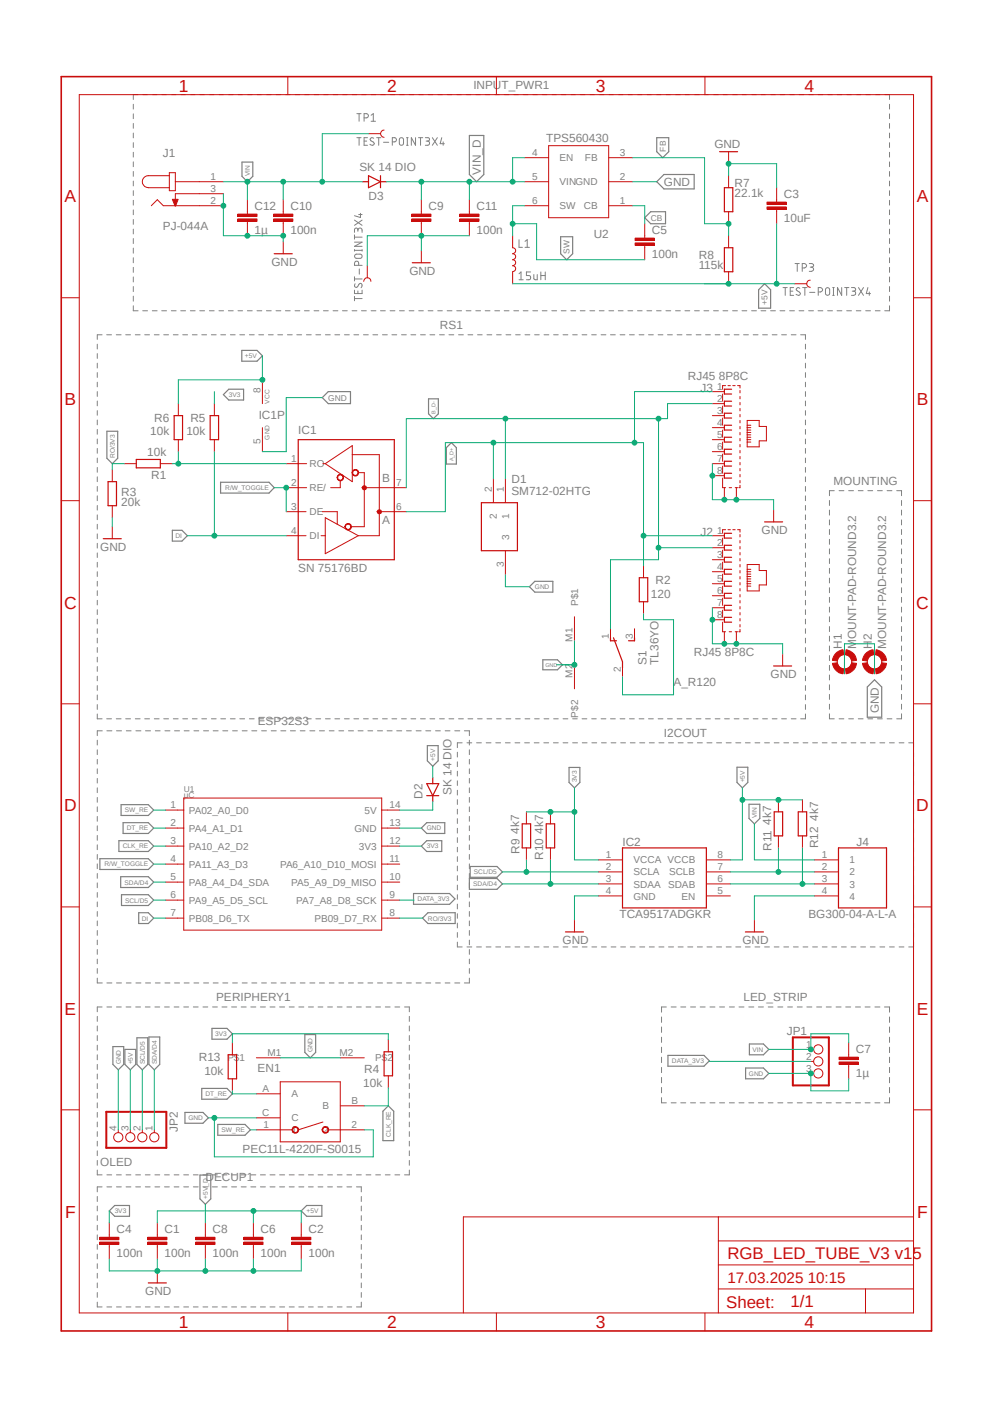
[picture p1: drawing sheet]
<svg xmlns="http://www.w3.org/2000/svg" width="210mm" height="297mm" viewBox="0 0 210 297" stroke-linecap="round" stroke-linejoin="round" font-family="sans-serif">
<defs><g id="words">
<g font-size="3.7" fill="#c90d0c">
<text x="37.8" y="19.4">1</text>
<text x="81.9" y="19.4">2</text>
<text x="126" y="19.4">3</text>
<text x="170.1" y="19.4">4</text>
<text x="13.6" y="42.8">A</text>
<text x="193.9" y="42.8">A</text>
<text x="13.6" y="85.8">B</text>
<text x="193.9" y="85.8">B</text>
<text x="13.5" y="128.7">C</text>
<text x="193.8" y="128.7">C</text>
<text x="13.5" y="171.7">D</text>
<text x="193.8" y="171.7">D</text>
<text x="13.6" y="214.6">E</text>
<text x="193.9" y="214.6">E</text>
<text x="13.8" y="257.6">F</text>
<text x="194" y="257.6">F</text>
<text x="37.8" y="281">1</text>
<text x="81.9" y="281">2</text>
<text x="126" y="281">3</text>
<text x="170.1" y="281">4</text>
</g>
<g font-size="3.6" fill="#c90d0c">
<text x="153.8" y="266.3">RGB_LED_TUBE_V3 v15</text>
<text x="153.6" y="276.6">Sheet:</text>
<text x="167.2" y="276.5">1/1</text>
</g>
<text font-size="3.2" fill="#c90d0c" x="153.8" y="271.4">17.03.2025 10:15</text>
<g font-size="2.5" fill="#808080">
<text x="100.1" y="18.8">INPUT_PWR1</text>
<text x="34.5" y="33.3">J1</text>
<text x="115.5" y="30.1">TPS560430</text>
<text x="151.1" y="31.3">GND</text>
<text x="76" y="36.3">SK 14 DIO</text>
<text x="101.7" y="36.9" transform="rotate(-90 101.7 36.9)">VIN_D</text>
<text x="140.4" y="39.3">GND</text>
<text x="155.4" y="41.7">22.1k</text>
<text x="155.4" y="39.5">R7</text>
<text x="165.8" y="41.9">C3</text>
<text x="53.8" y="44.4">C12</text>
<text x="61.4" y="44.4">C10</text>
<text x="77.9" y="42.4">D3</text>
<text x="90.6" y="44.4">C9</text>
<text x="100.8" y="44.4">C11</text>
<text x="165.8" y="46.9">10uF</text>
<text x="34.5" y="48.6">PJ-044A</text>
<text x="53.8" y="49.5">1µ</text>
<text x="61.4" y="49.5">100n</text>
<text x="100.8" y="49.5">100n</text>
<text x="125.6" y="50.4">U2</text>
<text x="137.9" y="49.5">C5</text>
<text x="57.4" y="56.2">GND</text>
<text x="86.6" y="58.1">GND</text>
<text x="137.9" y="54.6">100n</text>
<text x="147.8" y="57">115k</text>
<text x="147.8" y="54.7">R8</text>
<text x="93.1" y="69.6">RS1</text>
<text x="145.5" y="80.3">RJ45 8P8C</text>
<text x="148.2" y="82.9">J3</text>
<text x="32.6" y="89.3">R6</text>
<text x="40.3" y="89.3">R5</text>
<text x="54.7" y="88.7">IC1P</text>
<text x="31.8" y="92.1">10k</text>
<text x="39.4" y="92.1">10k</text>
<text x="63.1" y="91.7">IC1</text>
<text x="31.2" y="96.6">10k</text>
<text x="32" y="101.4">R1</text>
<text x="80.9" y="101.9">B</text>
<text x="25.7" y="107.1">20k</text>
<text x="25.7" y="104.9">R3</text>
<text x="108.2" y="104.7">SM712-02HTG</text>
<text x="108.2" y="102.2">D1</text>
<text x="176.3" y="102.5">MOUNTING</text>
<text x="80.9" y="110.8">A</text>
<text x="148.2" y="113.3">J2</text>
<text x="161.1" y="112.9">GND</text>
<text x="21.2" y="116.5">GND</text>
<text x="63.1" y="120.9">SN 75176BD</text>
<text x="138.6" y="123.6">R2</text>
<text x="137.7" y="126.4">120</text>
<text x="178" y="137.2" transform="rotate(-90 178 137.2)">H1</text>
<text x="181.1" y="137.2" transform="rotate(-90 181.1 137.2)">MOUNT-PAD-ROUND3.2</text>
<text x="184.4" y="137.2" transform="rotate(-90 184.4 137.2)">H2</text>
<text x="187.4" y="137.2" transform="rotate(-90 187.4 137.2)">MOUNT-PAD-ROUND3.2</text>
<text x="136.7" y="140.6" transform="rotate(-90 136.7 140.6)">S1</text>
<text x="139.3" y="140.6" transform="rotate(-90 139.3 140.6)">TL36YO</text>
<text x="146.8" y="138.7">RJ45 8P8C</text>
<text x="163" y="143.4">GND</text>
<text x="142.5" y="145.1">A_R120</text>
<text x="54.5" y="153.3">ESP32S3</text>
<text x="140.4" y="155.9">I2COUT</text>
<text x="185.8" y="150.9" transform="rotate(-90 185.8 150.9)">GND</text>
<text x="89.4" y="169" transform="rotate(-90 89.4 169)">D2</text>
<text x="95.5" y="168.2" transform="rotate(-90 95.5 168.2)">SK 14 DIO</text>
<text x="173" y="173.7" transform="rotate(-90 173 173.7)">4k7</text>
<text x="109.8" y="176.4" transform="rotate(-90 109.8 176.4)">4k7</text>
<text x="114.9" y="176.4" transform="rotate(-90 114.9 176.4)">4k7</text>
<text x="131.7" y="179">IC2</text>
<text x="163.1" y="174.5" transform="rotate(-90 163.1 174.5)">4k7</text>
<text x="173" y="179.5" transform="rotate(-90 173 179.5)">R12</text>
<text x="181.1" y="179">J4</text>
<text x="109.9" y="180.6" transform="rotate(-90 109.9 180.6)">R9</text>
<text x="114.9" y="181.9" transform="rotate(-90 114.9 181.9)">R10</text>
<text x="163.2" y="180" transform="rotate(-90 163.2 180)">R11</text>
<text x="131" y="194.2">TCA9517ADGKR</text>
<text x="171" y="194.2">BG300-04-A-L-A</text>
<text x="119" y="199.7">GND</text>
<text x="157" y="199.7">GND</text>
<text x="45.7" y="211.8">PERIPHERY1</text>
<text x="157.2" y="211.8">LED_STRIP</text>
<text x="166.4" y="218.9">JP1</text>
<text x="42" y="224.5">R13</text>
<text x="43.2" y="227.3">10k</text>
<text x="54.5" y="226.8">EN1</text>
<text x="77" y="227.1">R4</text>
<text x="181" y="227.8">1µ</text>
<text x="181" y="222.8">C7</text>
<text x="76.8" y="229.9">10k</text>
<text x="37.6" y="239.5" transform="rotate(-90 37.6 239.5)">JP2</text>
<text x="51.3" y="244">PEC11L-4220F-S0015</text>
<text x="21.2" y="246.6">OLED</text>
<text x="43.5" y="249.8">DECUP1</text>
<text x="24.6" y="260.9">C4</text>
<text x="34.8" y="260.9">C1</text>
<text x="45" y="260.9">C8</text>
<text x="55.1" y="260.9">C6</text>
<text x="65.2" y="260.9">C2</text>
<text x="24.6" y="265.9">100n</text>
<text x="34.8" y="265.9">100n</text>
<text x="45" y="265.9">100n</text>
<text x="55.1" y="265.9">100n</text>
<text x="65.2" y="265.9">100n</text>
<text x="30.7" y="273.9">GND</text>
</g>
<g font-size="2.1" fill="#808080">
<text x="112.5" y="33">4</text>
<text x="118.4" y="34.1">EN</text>
<text x="123.7" y="34.1">FB</text>
<text x="131.1" y="33">3</text>
<text x="44.5" y="38.1">1</text>
<text x="44.5" y="40.6">3</text>
<text x="112.5" y="38.1">5</text>
<text x="118.4" y="39.2">VINGND</text>
<text x="131.1" y="38.1">2</text>
<text x="44.5" y="43.1">2</text>
<text x="112.5" y="43.1">6</text>
<text x="118.4" y="44.3">SW</text>
<text x="123.5" y="44.3">CB</text>
<text x="131.1" y="43.1">1</text>
<text x="55.1" y="83.1" transform="rotate(-90 55.1 83.1)">8</text>
<text x="151.7" y="82.5">1</text>
<text x="151.7" y="85">2</text>
<text x="151.7" y="87.6">3</text>
<text x="55.1" y="94" transform="rotate(-90 55.1 94)">5</text>
<text x="151.7" y="90.1">4</text>
<text x="151.7" y="92.7">5</text>
<text x="151.7" y="95.2">6</text>
<text x="61.6" y="97.7">1</text>
<text x="65.4" y="98.8">RO</text>
<text x="151.7" y="97.7">7</text>
<text x="151.7" y="100.3">8</text>
<text x="61.6" y="102.8">2</text>
<text x="61.6" y="107.9">3</text>
<text x="65.4" y="103.9">RE/</text>
<text x="83.8" y="107.9">6</text>
<text x="83.8" y="102.8">7</text>
<text x="104" y="104" transform="rotate(-90 104 104)">2</text>
<text x="106.6" y="104" transform="rotate(-90 106.6 104)">1</text>
<text x="61.6" y="113">4</text>
<text x="65.4" y="109">DE</text>
<text x="105.1" y="109.9" transform="rotate(-90 105.1 109.9)">2</text>
<text x="107.7" y="109.9" transform="rotate(-90 107.7 109.9)">1</text>
<text x="151.7" y="113">1</text>
<text x="65.4" y="114.1">DI</text>
<text x="107.7" y="114.2" transform="rotate(-90 107.7 114.2)">3</text>
<text x="151.7" y="115.5">2</text>
<text x="151.7" y="118.1">3</text>
<text x="106.6" y="120" transform="rotate(-90 106.6 120)">3</text>
<text x="151.7" y="120.6">4</text>
<text x="151.7" y="123.1">5</text>
<text x="151.7" y="125.7">6</text>
<text x="122.3" y="128.1" transform="rotate(-90 122.3 128.1)">P$1</text>
<text x="151.7" y="128.2">7</text>
<text x="151.7" y="130.8">8</text>
<text x="121.1" y="135.7" transform="rotate(-90 121.1 135.7)">M1</text>
<text x="128.7" y="135.2" transform="rotate(-90 128.7 135.2)">1</text>
<text x="133.8" y="135.2" transform="rotate(-90 133.8 135.2)">3</text>
<text x="121.1" y="143.4" transform="rotate(-90 121.1 143.4)">M2</text>
<text x="131.3" y="142.2" transform="rotate(-90 131.3 142.2)">2</text>
<text x="122.3" y="151.8" transform="rotate(-90 122.3 151.8)">P$2</text>
<text x="36" y="171">1</text>
<text x="39.9" y="172.1">PA02_A0_D0</text>
<text x="77.1" y="172.1">5V</text>
<text x="82.4" y="171">14</text>
<text x="36" y="174.8">2</text>
<text x="36" y="178.6">3</text>
<text x="39.9" y="175.9">PA4_A1_D1</text>
<text x="39.9" y="179.7">PA10_A2_D2</text>
<text x="75" y="175.9">GND</text>
<text x="75.9" y="179.7">3V3</text>
<text x="82.4" y="178.6">12</text>
<text x="82.4" y="174.8">13</text>
<text x="36" y="182.4">4</text>
<text x="39.9" y="183.6">PA11_A3_D3</text>
<text x="59.2" y="183.6">PA6_A10_D10_MOSI</text>
<text x="82.4" y="182.4">11</text>
<text x="128.1" y="181.5">1</text>
<text x="128.1" y="184.1">2</text>
<text x="134" y="182.7">VCCA VCCB</text>
<text x="134" y="185.2">SCLA</text>
<text x="141.5" y="185.2">SCLB</text>
<text x="151.8" y="181.5">8</text>
<text x="151.8" y="184.1">7</text>
<text x="173.8" y="181.5">1</text>
<text x="173.8" y="184.1">2</text>
<text x="179.7" y="182.7">1</text>
<text x="179.7" y="185.2">2</text>
<text x="36" y="186.2">5</text>
<text x="36" y="190">6</text>
<text x="39.9" y="187.4">PA8_A4_D4_SDA</text>
<text x="39.9" y="191.2">PA9_A5_D5_SCL</text>
<text x="61.6" y="187.4">PA5_A9_D9_MISO</text>
<text x="62.7" y="191.2">PA7_A8_D8_SCK</text>
<text x="82.4" y="190">9</text>
<text x="82.4" y="186.2">10</text>
<text x="128.1" y="186.6">3</text>
<text x="128.1" y="189.1">4</text>
<text x="134" y="187.7">SDAA</text>
<text x="134" y="190.3">GND</text>
<text x="141.3" y="187.7">SDAB</text>
<text x="144.1" y="190.3">EN</text>
<text x="151.8" y="186.6">6</text>
<text x="151.8" y="189.1">5</text>
<text x="173.8" y="186.6">3</text>
<text x="173.8" y="189.1">4</text>
<text x="179.7" y="187.7">3</text>
<text x="179.7" y="190.3">4</text>
<text x="36" y="193.8">7</text>
<text x="39.9" y="195">PB08_D6_TX</text>
<text x="66.5" y="195">PB09_D7_RX</text>
<text x="82.4" y="193.8">8</text>
<text x="170.5" y="221.7">1</text>
<text x="48.1" y="224.5">P$1</text>
<text x="56.6" y="223.4">M1</text>
<text x="71.8" y="223.4">M2</text>
<text x="79.4" y="224.5">P$2</text>
<text x="170.5" y="224.2">2</text>
<text x="170.5" y="226.7">3</text>
<text x="55.5" y="231.1">A</text>
<text x="61.6" y="232.2">A</text>
<text x="74.3" y="233.6">B</text>
<text x="24.6" y="239.2" transform="rotate(-90 24.6 239.2)">4</text>
<text x="27.2" y="239.2" transform="rotate(-90 27.2 239.2)">3</text>
<text x="29.7" y="239.2" transform="rotate(-90 29.7 239.2)">2</text>
<text x="32.3" y="239.2" transform="rotate(-90 32.3 239.2)">1</text>
<text x="55.4" y="236.1">C</text>
<text x="55.8" y="238.7">1</text>
<text x="61.6" y="239.8">1</text>
<text x="61.6" y="237.2">C</text>
<text x="68.2" y="234.7">B</text>
<text x="68.5" y="239.8">2</text>
<text x="74.3" y="238.7">2</text>
</g>
<g font-size="1.8" fill="#808080">
<text x="140.8" y="32.1" transform="rotate(-90 140.8 32.1)">FB</text>
<text x="137.6" y="46.7">CB</text>
<text x="120.5" y="53.7" transform="rotate(-90 120.5 53.7)">SW</text>
<text x="162.3" y="64.5" transform="rotate(-90 162.3 64.5)">+5V</text>
<text x="69.4" y="84.8">GND</text>
<text x="38.9" y="167.6">U1</text>
<text x="38.9" y="168.8">µC</text>
</g>
<g font-size="1.4" fill="#808080">
<text x="52.8" y="37.3" transform="rotate(-90 52.8 37.3)">VIN</text>
<text x="51.8" y="75.8">+5V</text>
<text x="48.4" y="84">3V3</text>
<text x="57" y="85.4" transform="rotate(-90 57 85.4)">VCC</text>
<text x="57" y="93" transform="rotate(-90 57 93)">GND</text>
<text x="24.3" y="96.9" transform="rotate(-90 24.3 96.9)">RO/3V3</text>
<text x="47.6" y="103.7">R/W_TOGGLE</text>
<text x="37.1" y="113.8">DI</text>
<text x="113.1" y="124.6">GND</text>
<text x="92" y="160.9" transform="rotate(-90 92 160.9)">+5V</text>
<text x="122" y="165.5" transform="rotate(-90 122 165.5)">3V3</text>
<text x="157.5" y="165.5" transform="rotate(-90 157.5 165.5)">+5V</text>
<text x="26.4" y="171.9">SW_RE</text>
<text x="160.1" y="173.1" transform="rotate(-90 160.1 173.1)">VIN</text>
<text x="26" y="179.5">CLK_RE</text>
<text x="26.8" y="175.7">DT_RE</text>
<text x="90.3" y="175.7">GND</text>
<text x="90.3" y="179.5">3V3</text>
<text x="22.1" y="183.3">R/W_TOGGLE</text>
<text x="100.2" y="185">SCL/D5</text>
<text x="26.3" y="187.1">SDA/D4</text>
<text x="26.5" y="190.9">SCL/D5</text>
<text x="88.3" y="190.7">DATA_3V3</text>
<text x="100.1" y="187.5">SDA/D4</text>
<text x="30" y="194.7">DI</text>
<text x="90.5" y="194.7">RO/3V3</text>
<text x="45.5" y="219.2">3V3</text>
<text x="25.5" y="225.2" transform="rotate(-90 25.5 225.2)">GND</text>
<text x="28.1" y="225.2" transform="rotate(-90 28.1 225.2)">+5V</text>
<text x="30.6" y="225.2" transform="rotate(-90 30.6 225.2)">SCL/D5</text>
<text x="33.1" y="225.2" transform="rotate(-90 33.1 225.2)">SDA/D4</text>
<text x="66.1" y="222.6" transform="rotate(-90 66.1 222.6)">GND</text>
<text x="142.1" y="224.9">DATA_3V3</text>
<text x="158.4" y="227.6">GND</text>
<text x="159.1" y="222.5">VIN</text>
<text x="43.4" y="231.9">DT_RE</text>
<text x="39.8" y="237">GND</text>
<text x="46.9" y="239.5">SW_RE</text>
<text x="82.6" y="240.5" transform="rotate(-90 82.6 240.5)">CLK_RE</text>
<text x="24.3" y="256.7">3V3</text>
<text x="43.9" y="253.6" transform="rotate(-90 43.9 253.6)">+5V_D</text>
<text x="64.9" y="256.7">+5V</text>
</g>
<g font-size="1.1" fill="#808080">
<text x="92.1" y="87.5" transform="rotate(-90 92.1 87.5)">B_D-</text>
<text x="95.9" y="97.6" transform="rotate(-90 95.9 97.6)">A_D+</text>
<text x="115.4" y="141">GND</text>
</g>
</g></defs>
<path d="M12.4 14.9l185 267.2M197.4 14.9l-185 267.2" fill="none" stroke="#fff" stroke-width=".21"/>
<g fill="none" stroke="#808080" stroke-width=".21">
<path d="M28.2 22.1v1M28.2 24.1v1M28.2 26.1v1M28.2 28.2v1M28.2 30.2v1M28.2 32.2v1M28.2 34.2v1.1M28.2 36.3v1M28.2 38.3v1M29.2 20h-1v1M30.2 20h1M32.2 20h1"/>
<path d="M34.2 20h1M36.2 20h1.1M38.2 20h1M40.3 20h1M42.2 20h1.1M44.3 20h1M46.3 20h1M48.3 20h1M50.3 20h1M52.3 20h1M54.4 20h1M56.3 20h1.1"/>
<path d="M58.4 20h1M60.4 20h1M62.4 20h1M64.4 20h1M66.4 20h1M68.4 20h1M70.4 20h1.1M72.4 20h1M74.5 20h1M75.5 29.1h.9M75.5 24h.9M75.9 24v1.7"/>
<path d="M75.9 29.1v1.6M76.5 20h1M77 24.9h.5a.45 .45 0 0 0 .4-.3 .45 .45 0 0 0-.2-.5l-.7-.1v1.7M77 29.8h.6M77.7 29.1h-.7v1.6h.7M78.5 20h1M78.5 24.4l.5-.4v1.7M78.5 25.7h.9M79 29.3l-.1-.1a.37 .37 0 0 0-.5 .1 .37 .37 0 0 0 .1 .5l.6 .4v.4a.55 .55 0 0 1-.9-.1M79.7 29.1h.9M80.1 29.1v1.6M80.5 20h1"/>
<path d="M81.1 30.1h1.1M82.5 20h1M83 30h.4a.46 .46 0 0 0 .4-.3 .46 .46 0 0 0-.1-.5l-.7-.1v1.6M84.5 29.3a.46 .46 0 0 1 .5-.2 .46 .46 0 0 1 .3 .4v.8a.45 .45 0 0 1-.4 .4 .45 .45 0 0 1-.4-.4zM84.5 20h1M86 29.1h.3M86 30.7h.3M86.1 29.1v1.6M86.5 20h1M87.9 29.1v1.6l-.9-1.6v1.6M88.5 29.1h.9M88.6 20h.9"/>
<path d="M88.9 29.1v1.6M90 29.1h.5a.36 .36 0 0 1 .3 .4 .36 .36 0 0 1-.3 .3h-.4M90.4 29.8l.2 .1a.46 .46 0 0 1 .2 .5 .46 .46 0 0 1-.4 .3h-.4M90.6 20h1M91.4 29.1l1.1 1.6M92.5 29.1l-1.1 1.6M92.6 20h1M93.4 29.1l-.3 1.3h.9M93.7 30v.7M94.6 20h1M96.6 20h1M98.6 20h1"/>
<path d="M100.6 20h1M102.6 20h1M104.6 20h1.1M106.6 20h1.1M108.7 20h1M110.7 20h1M112.7 20h1M114.7 20h1M116.7 20h1M118.7 20h1M120.7 20h1.1M122.7 20h1"/>
<path d="M124.8 20h1M126.7 20h1.1M128.8 20h1M130.8 20h1M132.8 20h1M134.8 20h1M136.8 20h1M138.9 20h.9M140.8 20h1.1M142.9 20h1M144.9 20h1M146.9 20h1"/>
<path d="M148.9 20h1M150.9 20h1M152.9 20h1M154.9 20h1.1M156.9 20h1M159 20h1M161 20h1M163 20h1M165 20h1M167 20h1M169 20h1M171 20h1"/>
<path d="M173 20h1M175 20h1.1M177 20h1.1M179.1 20h1M181.1 20h1M183.1 20h1M185.1 20h1M187.1 20h1v1M188.1 22.1v1M188.1 24.1v1M188.1 26.1v1M188.1 28.2v1"/>
<path d="M188.1 30.2v1M188.1 32.2v1M188.1 34.2v1.1M188.1 36.3v1M188.1 38.3v1M28.2 40.3v1.1M28.2 42.4v1M28.2 44.4v1M28.2 46.4v1.1M28.2 48.5v1M28.2 50.5v1M28.2 52.5v1.1"/>
<path d="M28.2 54.5v1.1M28.2 56.6v1M28.2 58.6v1M75 49.7v.9M75 52.8v.3M75 58.5v.9M75 59h1.6M75 53h1.6M75 51.2h1.6l-1.6 .9h1.6M75 50.2h1.6M75 46.6l1.6 1.1M75.2 53.8a1.3 1.3 0 0 1 1.3 .2v.4a1.3 1.3 0 0 1-1.3 .2 .49 .49 0 0 1 0-.8z"/>
<path d="M75.7 48.7a.45 .45 0 0 1 .3-.5 .45 .45 0 0 1 .5 .3l.1 .6M75.7 48.9l-.1-.5-.2-.2-.4 .2v.7M75.9 56.1v-.4a.45 .45 0 0 0-.2-.4 .45 .45 0 0 0-.5 0l-.2 .8h1.6M75.9 45.4h.7M76 56.9v1.1M76.2 45.1v.9l-1.2-.4M76.6 52.8v.3M76.6 46.6l-1.6 1.1M109.8 57.9l.4-.4v1.7M109.8 59.2h.9M109.8 50.7v1.6h.7M111 52.3h1"/>
<path d="M111 51.1l.5-.4v1.6M112.2 57.5h-.9v.8h.5a.45 .45 0 0 1 .4 .4 .45 .45 0 0 1-.4 .5h-.5M112.9 58.1v1l.3 .1h.4v-1.1M114.4 58.3h.9M114.4 57.5v1.7M115.3 57.5v1.7M168.1 55.8h.9M168.6 55.8v1.6M169.7 56.7h.4a.47 .47 0 0 0 .5-.5 .47 .47 0 0 0-.5-.4h-.4v1.6M171.2 55.8h.5a.38 .38 0 0 1 .4 .3 .38 .38 0 0 1-.4 .4h-.3M171.6 56.5a.44 .44 0 0 1 .4 .7l-.4 .2h-.4M188.1 40.3v1.1"/>
<path d="M188.1 42.4v1M188.1 44.4v1M188.1 46.4v1.1M188.1 48.5v1M188.1 50.5v1M188.1 52.5v1.1M188.1 54.5v1.1M188.1 56.6v1M188.1 58.6v1M20.6 72.8v1M20.6 74.8v1M20.6 76.8v1.1"/>
<path d="M20.6 78.8v1M21.6 70.8h-1v1M22.6 70.8h1M24.6 70.8h1M26.6 70.8h1M28.2 60.6v1.1M28.2 62.7v1M28.2 64.7v1h1M28.6 70.8h1M30.2 65.7h1M30.6 70.8h1M32.2 65.7h1"/>
<path d="M32.6 70.8h1.1M34.2 65.7h1M34.6 70.8h1M36.2 65.7h1.1M36.7 70.8h1M38.2 65.7h1M38.7 70.8h1M40.3 65.7h1M40.7 70.8h1M42.2 65.7h1.1M42.7 70.8h1M44.3 65.7h1"/>
<path d="M44.7 70.8h1M46.3 65.7h1M46.7 70.8h1M48.3 65.7h1M48.7 70.8h1M50.3 65.7h1M50.7 70.8h1M52.3 65.7h1M52.7 70.8h1.1M54.4 65.7h1M54.7 70.8h1.1M56.3 65.7h1.1"/>
<path d="M56.8 70.8h1M58.4 65.7h1M58.8 70.8h1M60.4 65.7h1M60.8 70.8h1M62.4 65.7h1M62.8 70.8h1M64.4 65.7h1M64.8 70.8h1M66.4 65.7h1M66.8 70.8h1M68.4 65.7h1"/>
<path d="M68.8 70.8h1M70.4 65.7h1.1M70.8 70.8h1M72.4 65.7h1M72.9 70.8h1M74.5 65.7h1M74.8 70.8h1.1M75 61.4v.7h1.6v-.7M75 63.2h1.6M75 62.7v.9M75.1 60l-.1 .6a.38 .38 0 0 0 .6 0l.5-.6h.3a.6 .6 0 0 1 0 .9M75.7 61.6v.5"/>
<path d="M76.5 65.7h1M76.9 70.8h1M78.5 65.7h1M78.9 70.8h1M80.5 65.7h1M80.9 70.8h1M82.5 65.7h1M82.9 70.8h1M84.5 65.7h1M84.9 70.8h1M86.5 65.7h1M86.9 70.8h1"/>
<path d="M88.6 65.7h.9M88.9 70.8h1.1M90.6 65.7h1M90.9 70.8h1M92.6 65.7h1M93 70.8h1M94.6 65.7h1M95 70.8h1M96.6 65.7h1M97 70.8h1M98.6 65.7h1M99 70.8h1"/>
<path d="M100.6 65.7h1M101 70.8h1M102.6 65.7h1M103 70.8h1M104.6 65.7h1.1M105 70.8h1M106.6 65.7h1.1M107 70.8h1M108.7 65.7h1M109.1 70.8h.9M110.7 65.7h1M111 70.8h1.1"/>
<path d="M112.7 65.7h1M113.1 70.8h.9M114.7 65.7h1M115.1 70.8h1M116.7 65.7h1M117.1 70.8h1M118.7 65.7h1M119.1 70.8h1M120.7 65.7h1.1M121.1 70.8h1M122.7 65.7h1M123.1 70.8h1"/>
<path d="M124.8 65.7h1M125.1 70.8h1M126.7 65.7h1.1M127.1 70.8h1M128.8 65.7h1M129.1 70.8h1M130.8 65.7h1M131.1 70.8h1.1M132.8 65.7h1M133.1 70.8h1.1M134.8 65.7h1M135.2 70.8h1"/>
<path d="M136.8 65.7h1M137.2 70.8h1M138.9 65.7h.9M139.2 70.8h1M140.8 65.7h1.1M141.2 70.8h1M142.9 65.7h1M143.2 70.8h1M144.9 65.7h1M145.2 70.8h1M146.9 65.7h1M147.2 70.8h1.1"/>
<path d="M148.9 65.7h1M149.2 70.8h1M150.9 65.7h1M151.3 70.8h1M152.9 65.7h1M153.2 70.8h1.1M154.9 65.7h1.1M155.3 70.8h1M156.9 65.7h1M157.3 70.8h1M159 65.7h1M159.3 70.8h1"/>
<path d="M161 65.7h1M161.3 70.8h1M163 65.7h1M163.3 70.8h1M165 65.7h1M165.3 70.8h1M165.6 60.8h.9M166.1 60.8v1.7M167 65.7h1M167.1 61.6h.6M167.3 70.8h1.1M167.9 60.8h-.8v1.7h.8"/>
<path d="M169 65.7h1M169.2 61a.38 .38 0 0 0-.6-.1 .38 .38 0 0 0 0 .6l.6 .4v.4a.55 .55 0 0 1-.8 0M169.3 70.8h1v1M169.8 60.8h.9M170.2 60.8v1.7M170.3 72.8v1M170.3 74.8v1M170.3 76.8v1.1M170.3 78.8v1M171 65.7h1M171.2 61.8h1.1M173 65.7h1"/>
<path d="M173.1 61.8h.4a.47 .47 0 0 0 .5-.5 .47 .47 0 0 0-.5-.5h-.4v1.7M174.6 61.1l.2-.2a.44 .44 0 0 1 .7 .4v.7a.46 .46 0 0 1-.4 .5 .46 .46 0 0 1-.5-.2zM175 65.7h1.1M176.1 60.8h.3M176.1 62.5h.3M176.3 60.8v1.7M177 65.7h1.1M178 60.8v1.7l-.9-1.7v1.7M178.6 60.8h.9M179.1 65.7h1M179.1 60.8v1.7M180.1 60.8h.5a.38 .38 0 0 1 .4 .4 .38 .38 0 0 1-.4 .4h-.3"/>
<path d="M180.6 61.6h.2a.46 .46 0 0 1 .2 .5 .46 .46 0 0 1-.4 .4h-.5M181.1 65.7h1M181.6 60.8l1 1.7M182.6 60.8l-1 1.7M183.1 65.7h1M183.6 60.8l-.4 1.3h.9M183.9 61.8v.7M185.1 65.7h1M188.1 60.6v1.1M188.1 62.7v1M188.1 64.7v1h-1M20.6 80.9v.9"/>
<path d="M20.6 82.8v1.1M20.6 84.8v1.1M20.6 86.9v.9M20.6 88.9v1M20.6 90.8v1.1M20.6 92.9v1M20.6 94.9v1M20.6 96.9v1M20.6 98.9v1M170.3 80.9v.9M170.3 82.8v1.1M170.3 84.8v1.1"/>
<path d="M170.3 86.9v.9M170.3 88.9v1M170.3 90.8v1.1M170.3 92.9v1M170.3 94.9v1M170.3 96.9v1M170.3 98.9v1M20.6 100.9v1M20.6 102.9v1M20.6 104.9v1M20.6 106.9v1M20.6 108.9v1"/>
<path d="M20.6 110.9v1M20.6 112.9v1.1M20.6 114.9v1.1M20.6 117v.9M20.6 119v1M170.3 100.9v1M170.3 102.9v1M170.3 104.9v1M170.3 106.9v1M170.3 108.9v1M170.3 110.9v1M170.3 112.9v1.1"/>
<path d="M170.3 114.9v1.1M170.3 117v.9M170.3 119v1M175.4 105.9v1M175.4 107.9v1.1M175.4 110v1M175.4 112v1.1M175.4 114.1v1M175.4 116.1v1.1M175.4 118.2v1M176.4 103.8h-1v1.1M177.5 103.8h1"/>
<path d="M179.5 103.8h1M181.5 103.8h1M183.6 103.8h1M185.6 103.8h1M187.6 103.8h1M189.7 103.8h1v1.1M190.7 105.9v1M190.7 107.9v1.1M190.7 110v1M190.7 112v1.1M190.7 114.1v1M190.7 116.1v1.1"/>
<path d="M190.7 118.2v1M20.6 120.9v1.1M20.6 123v1M20.6 125v1M20.6 127v1M20.6 129v1M20.6 131v1M20.6 133v1M20.6 135v1M20.6 137v1M20.6 139v1M170.3 120.9v1.1"/>
<path d="M170.3 123v1M170.3 125v1M170.3 127v1M170.3 129v1M170.3 131v1M170.3 133v1M170.3 135v1M170.3 137v1M170.3 139v1M175.4 120.2v1.1M175.4 122.3v1M175.4 124.3v1.1"/>
<path d="M175.4 126.4v1M175.4 128.4v1.1M175.4 130.5v1M175.4 132.5v1.1M175.4 134.6v1M175.4 136.7v1M175.4 138.7v1M190.7 120.2v1.1M190.7 122.3v1M190.7 124.3v1.1M190.7 126.4v1M190.7 128.4v1.1"/>
<path d="M190.7 130.5v1M190.7 132.5v1.1M190.7 134.6v1M190.7 136.7v1M190.7 138.7v1M20.6 141v1M20.6 143v1M20.6 145v1M20.6 147v1M20.6 149.1v1M20.6 151v1.1h1M20.6 156.6v1"/>
<path d="M20.6 158.6v1M21.6 154.6h-1v1M22.6 152.1h1M22.6 154.6h1.1M24.6 152.1h1M24.6 154.6h1.1M26.6 152.1h1M26.7 154.6h1M28.6 152.1h1M28.7 154.6h1.1M30.6 152.1h1M30.8 154.6h1"/>
<path d="M32.6 152.1h1.1M32.9 154.6h1M34.6 152.1h1M34.9 154.6h1M36.7 152.1h1M36.9 154.6h1.1M38.7 152.1h1M38.9 154.6h1.1M40.7 152.1h1M41 154.6h1M42.7 152.1h1M43.1 154.6h1"/>
<path d="M44.7 152.1h1M45.1 154.6h1M46.7 152.1h1M47.1 154.6h1.1M48.7 152.1h1M49.2 154.6h1M50.7 152.1h1M51.2 154.6h1.1M52.7 152.1h1.1M53.3 154.6h1M54.7 152.1h1.1M55.3 154.6h1"/>
<path d="M56.8 152.1h1M57.4 154.6h1M58.8 152.1h1M59.4 154.6h1.1M60.8 152.1h1M61.4 154.6h1.1M62.8 152.1h1M63.5 154.6h1M64.8 152.1h1M65.5 154.6h1.1M66.8 152.1h1M67.6 154.6h1"/>
<path d="M68.8 152.1h1M69.6 154.6h1.1M70.8 152.1h1M71.7 154.6h1M72.9 152.1h1M73.7 154.6h1.1M74.8 152.1h1.1M75.7 154.6h1.1M76.9 152.1h1M77.8 154.6h1M78.9 152.1h1M79.8 154.6h1.1"/>
<path d="M80.9 152.1h1M81.9 154.6h1M82.9 152.1h1M83.9 154.6h1.1M84.9 152.1h1M86 154.6h1M86.9 152.1h1M88 154.6h1.1M88.9 152.1h1.1M90 154.6h1.1M90.9 152.1h1M92.1 154.6h1"/>
<path d="M93 152.1h1M94.1 154.6h1.1M95 152.1h1M96.2 154.6h1M96.7 159.1v1M97 152.1h1M97.7 157.1h-1v1.1M98.2 154.6h1.1v1M98.8 157.1h1M99 152.1h1M99.3 156.6v1M99.3 158.6v1"/>
<path d="M100.8 157.1h1M101 152.1h1M102.8 157.1h1M103 152.1h1M104.9 157.1h1M105 152.1h1M106.9 157.1h1M107 152.1h1M108.9 157.1h1M109.1 152.1h.9M111 157.1h1M111 152.1h1.1"/>
<path d="M113 157.1h1M113.1 152.1h.9M115 157.1h1M115.1 152.1h1M117.1 157.1h1M117.1 152.1h1M119.1 152.1h1M119.1 157.1h1M121.1 152.1h1M121.1 157.1h1M123.1 152.1h1M123.1 157.1h1.1"/>
<path d="M125.1 152.1h1M125.2 157.1h1M127.1 152.1h1M127.2 157.1h1M129.1 152.1h1M129.2 157.1h1.1M131.1 152.1h1.1M131.3 157.1h1M133.1 152.1h1.1M133.3 157.1h1M135.2 152.1h1M135.3 157.1h1.1"/>
<path d="M137.2 152.1h1M137.3 157.1h1.1M139.2 152.1h1M139.4 157.1h1M141.2 152.1h1M141.4 157.1h1.1M143.2 152.1h1M143.4 157.1h1.1M145.2 152.1h1M145.5 157.1h1M147.2 152.1h1.1M147.5 157.1h1"/>
<path d="M149.2 152.1h1M149.5 157.1h1.1M151.3 152.1h1M151.6 157.1h1M153.2 152.1h1.1M153.6 157.1h1M155.3 152.1h1M155.6 157.1h1.1M157.3 152.1h1M157.6 157.1h1.1M159.3 152.1h1M159.7 157.1h1"/>
<path d="M161.3 152.1h1M161.7 157.1h1M163.3 152.1h1M163.7 157.1h1.1M165.3 152.1h1M165.8 157.1h1M167.3 152.1h1.1M167.8 157.1h1M169.8 157.1h1.1M170.3 141v1M170.3 143v1M170.3 145v1"/>
<path d="M170.3 147v1M170.3 149.1v1M170.3 151v1.1h-1M171.9 157.1h1M173.9 157.1h1M175.4 151v1.1h1M175.4 140.8v1M175.4 142.8v1M175.4 144.9v1M175.4 146.9v1.1M175.4 149v1M175.9 157.1h1.1"/>
<path d="M177.5 152.1h1M178 157.1h1M179.5 152.1h1M180 157.1h1M181.5 152.1h1M182 157.1h1M183.6 152.1h1M184.1 157.1h1M185.6 152.1h1M186.1 157.1h1M187.6 152.1h1M188.1 157.1h1"/>
<path d="M190.2 157.1h1M190.7 151v1.1h-1M190.7 140.8v1M190.7 142.8v1M190.7 144.9v1M190.7 146.9v1.1M190.7 149v1M192.2 157.1h1v1.1M193.2 159.1v1M20.6 160.7v.9M20.6 162.6v1.1M20.6 164.7v1"/>
<path d="M20.6 166.7v1M20.6 168.7v1M20.6 170.7v1M20.6 172.7v1M20.6 174.7v1M20.6 176.7v1.1M20.6 178.7v1M96.7 161.2v1M96.7 163.2v1M96.7 165.2v1M96.7 167.2v1M96.7 169.2v1"/>
<path d="M96.7 171.2v1M96.7 173.2v1M96.7 175.2v1M96.7 177.2v1M96.7 179.2v1M99.3 160.7v.9M99.3 162.6v1.1M99.3 164.7v1M99.3 166.7v1M99.3 168.7v1M99.3 170.7v1M99.3 172.7v1"/>
<path d="M99.3 174.7v1M99.3 176.7v1.1M99.3 178.7v1M193.2 161.2v1M193.2 163.2v1M193.2 165.2v1M193.2 167.2v1M193.2 169.2v1M193.2 171.2v1M193.2 173.2v1M193.2 175.2v1M193.2 177.2v1"/>
<path d="M193.2 179.2v1M20.6 180.8v1M20.6 182.8v1M20.6 184.8v1M20.6 186.8v1M20.6 188.8v1M20.6 190.8v1M20.6 192.8v1M20.6 194.8v1M20.6 196.8v1.1M20.6 198.9v1M96.7 181.2v1"/>
<path d="M96.7 183.2v1M96.7 185.3v1M96.7 187.2v1.1M96.7 189.3v.9M96.7 191.3v1M96.7 193.3v1M96.7 195.3v1M96.7 197.3v1M96.7 199.3v1h1M99.3 180.8v1M99.3 182.8v1M99.3 184.8v1"/>
<path d="M99.3 186.8v1M99.3 188.8v1M99.3 190.8v1M99.3 192.8v1M99.3 194.8v1M99.3 196.8v1.1M99.3 198.9v1M193.2 181.2v1M193.2 183.2v1M193.2 185.3v1M193.2 187.2v1.1M193.2 189.3v.9"/>
<path d="M193.2 191.3v1M193.2 193.3v1M193.2 195.3v1M193.2 197.3v1M193.2 199.3v1h-1M20.6 200.9v1M20.6 202.9v1M20.6 204.9v1M20.6 206.9v1h1M20.6 215v1.1M20.6 217v1.1M20.6 219.1v1"/>
<path d="M21.6 213h-1v1M22.6 213h1M22.6 207.9h1.1M24.6 213h1.1M24.6 207.9h1.1M26.7 213h1M26.7 207.9h1M28.7 213h1M28.7 207.9h1.1M30.7 213h1M30.8 207.9h1M32.8 213h1"/>
<path d="M32.9 207.9h1M34.8 213h1M34.9 207.9h1M36.8 213h1M36.9 207.9h1.1M38.9 213h1M38.9 207.9h1.1M40.9 213h1M41 207.9h1M42.9 213h1M43.1 207.9h1M45 213h1"/>
<path d="M45.1 207.9h1M46.9 213h1.1M47.1 207.9h1.1M49 213h1M49.2 207.9h1M51 213h1.1M51.2 207.9h1.1M53 213h1.1M53.3 207.9h1M55.1 213h1M55.3 207.9h1M57.1 213h1.1"/>
<path d="M57.4 207.9h1M59.1 213h1.1M59.4 207.9h1.1M61.2 213h1M61.4 207.9h1.1M63.2 213h1.1M63.5 207.9h1M65.2 213h1.1M65.5 207.9h1.1M67.3 213h1M67.6 207.9h1M69.3 213h1"/>
<path d="M69.6 207.9h1.1M71.3 213h1M71.7 207.9h1M73.4 213h1M73.7 207.9h1.1M75.4 213h1M75.7 207.9h1.1M77.4 213h1M77.8 207.9h1M79.5 213h1M79.8 207.9h1.1M81.5 213h1"/>
<path d="M81.9 207.9h1M83.5 213h1M83.9 207.9h1.1M85.6 213h1v1M86 207.9h1M86.6 215v1.1M86.6 217v1.1M86.6 219.1v1M88 207.9h1.1M90 207.9h1.1M92.1 207.9h1M94.1 207.9h1.1"/>
<path d="M96.2 207.9h1M98.8 200.3h1M99.3 200.9v1M99.3 202.9v1M99.3 204.9v1M99.3 206.9v1h-1.1M100.8 200.3h1M102.8 200.3h1M104.9 200.3h1M106.9 200.3h1M108.9 200.3h1M111 200.3h1"/>
<path d="M113 200.3h1M115 200.3h1M117.1 200.3h1M119.1 200.3h1M121.1 200.3h1M123.1 200.3h1.1M125.2 200.3h1M127.2 200.3h1M129.2 200.3h1.1M131.3 200.3h1M133.3 200.3h1M135.3 200.3h1.1"/>
<path d="M137.3 200.3h1.1M139.4 200.3h1M139.9 215.1v1.2M139.9 217.3v1.1M139.9 219.4v1.1M140.9 213h-1v1.1M141.4 200.3h1.1M141.9 213h1.1M143.4 200.3h1.1M144 213h1M145.5 200.3h1M146 213h1.1"/>
<path d="M147.5 200.3h1M148.1 213h1M149.5 200.3h1.1M150.2 213h1M151.6 200.3h1M152.2 213h1M153.6 200.3h1M154.3 213h1M155.6 200.3h1.1M156.3 213h1.1M157.6 200.3h1.1M158.4 213h1"/>
<path d="M159.7 200.3h1M160.4 213h1.1M161.7 200.3h1M162.5 213h1M163.7 200.3h1.1M164.5 213h1.1M165.8 200.3h1M166.6 213h1M167.8 200.3h1M168.6 213h1.1M169.8 200.3h1.1M170.6 213h1.1"/>
<path d="M171.9 200.3h1M172.7 213h1.1M173.9 200.3h1M174.8 213h1M175.9 200.3h1.1M176.8 213h1.1M178 200.3h1M178.9 213h1M180 200.3h1M180.9 213h1.1M182 200.3h1M183 213h1"/>
<path d="M184.1 200.3h1M185 213h1.1M186.1 200.3h1M187.1 213h1v1.1M188.1 215.1v1.2M188.1 217.3v1.1M188.1 219.4v1.1M188.1 200.3h1M190.2 200.3h1M20.6 221.1v1.1M20.6 223.1v1.1M20.6 225.2v1"/>
<path d="M20.6 227.2v1.1M20.6 229.2v1.1M20.6 231.3v1M20.6 233.3v1.1M20.6 235.3v1M20.6 237.4v1M20.6 239.4v1M86.6 221.1v1.1M86.6 223.1v1.1M86.6 225.2v1M86.6 227.2v1.1M86.6 229.2v1.1"/>
<path d="M86.6 231.3v1M86.6 233.3v1.1M86.6 235.3v1M86.6 237.4v1M86.6 239.4v1M139.9 221.5v1.2M139.9 223.6v1.2M139.9 225.8v1.1M139.9 227.9v1.2M139.9 230v1.2M139.9 232.2v1.1h1M141.9 233.3h1.1"/>
<path d="M144 233.3h1M146 233.3h1.1M148.1 233.3h1M150.2 233.3h1M152.2 233.3h1M154.3 233.3h1M156.3 233.3h1.1M158.4 233.3h1M160.4 233.3h1.1M162.5 233.3h1M164.5 233.3h1.1M166.6 233.3h1"/>
<path d="M168.6 233.3h1.1M170.6 233.3h1.1M172.7 233.3h1.1M174.8 233.3h1M176.8 233.3h1.1M178.9 233.3h1M180.9 233.3h1.1M183 233.3h1M185 233.3h1.1M188.1 221.5v1.2M188.1 223.6v1.2M188.1 225.8v1.1"/>
<path d="M188.1 227.9v1.2M188.1 230v1.2M188.1 232.2v1.1h-1M20.6 241.4v1M20.6 243.5v1M20.6 245.5v1M20.6 247.5v1h1M20.6 253.1v1.1M20.6 255.1v1.1M20.6 257.2v1M20.6 259.2v1M21.6 251.1h-1v1"/>
<path d="M22.6 251.1h1M22.6 248.5h1M24.6 251.1h1.1M24.6 248.5h1.1M26.7 251.1h1M26.7 248.5h1M28.7 251.1h1M28.7 248.5h1M30.7 251.1h1M30.7 248.5h1M32.8 251.1h1M32.8 248.5h1"/>
<path d="M34.8 251.1h1M34.8 248.5h1M36.8 251.1h1M36.8 248.5h1M38.9 251.1h1M38.9 248.5h1M40.9 251.1h1M40.9 248.5h1M42.9 251.1h1M42.9 248.5h1M44.9 251.1h1.1M45 248.5h1"/>
<path d="M46.9 251.1h1.1M46.9 248.5h1.1M49 251.1h1M49 248.5h1M51 251.1h1.1M51 248.5h1.1M53 251.1h1.1M53 248.5h1.1M55.1 251.1h1M55.1 248.5h1M57.1 251.1h1.1M57.1 248.5h1.1"/>
<path d="M59.1 251.1h1.1M59.1 248.5h1.1M61.2 251.1h1M61.2 248.5h1M63.2 251.1h1.1M63.2 248.5h1.1M65.2 251.1h1.1M65.2 248.5h1.1M67.3 251.1h1M67.3 248.5h1M69.3 251.1h1M69.3 248.5h1"/>
<path d="M71.3 251.1h1M71.3 248.5h1M73.4 251.1h1M73.4 248.5h1M75.4 251.1h1v1M75.4 248.5h1M76.4 253.1v1.1M76.4 255.1v1.1M76.4 257.2v1M76.4 259.2v1M77.4 248.5h1M79.5 248.5h1"/>
<path d="M81.5 248.5h1M83.5 248.5h1M86.6 241.4v1M86.6 243.5v1M86.6 245.5v1M86.6 247.5v1h-1M20.6 261.2v1.1M20.6 263.3v1M20.6 265.3v1M20.6 267.3v1.1M20.6 269.4v1M20.6 271.4v1"/>
<path d="M20.6 273.4v1M20.6 275.5v1h1M22.6 276.5h1M24.6 276.5h1.1M26.7 276.5h1M28.7 276.5h1M30.7 276.5h1M32.8 276.5h1M34.8 276.5h1M36.8 276.5h1M38.9 276.5h1M40.9 276.5h1"/>
<path d="M42.9 276.5h1M44.9 276.5h1.1M46.9 276.5h1.1M49 276.5h1M51 276.5h1.1M53 276.5h1.1M55.1 276.5h1M57.1 276.5h1.1M59.1 276.5h1.1M61.2 276.5h1M63.2 276.5h1.1M65.2 276.5h1.1"/>
<path d="M67.3 276.5h1M69.3 276.5h1M71.3 276.5h1M73.4 276.5h1M76.4 261.2v1.1M76.4 263.3v1M76.4 265.3v1M76.4 267.3v1.1M76.4 269.4v1M76.4 271.4v1M76.4 273.4v1M76.4 275.5v1h-1"/>
</g>
<g fill="none" stroke="#808080" stroke-width=".25">
<path d="M51.2 34.3h2.3v3l-1.2 1.1-1.1-1.1zM99.3 28.7h3v8.2l-1.5 1.5-1.5-1.5zM138.9 29.1h2.5v3l-1.2 1.3-1.3-1.3zM140.4 36.9h6.4v3.1h-6.4l-1.5-1.6zM118.6 50.1h2.5v3.6l-1.3 1.2-1.2-1.2zM137.6 44.8h3.2v2.5h-3.2l-1.2-1.2zM51.1 74.1h3.3l1.1 1.2-1.1 1.1h-3.3zM161.7 60l1.3 1.3v3.9h-2.6v-3.9zM22.6 91.2h2.3v5.7l-1.2 1.2-1.1-1.2zM47.2 83.5l1.2-1.2h3.1v2.3h-3.1zM69.4 82.8h4.7v2.6h-4.7l-1.2-1.3zM90.6 84.4h2.1v3.1l-1 1.1-1.1-1.1z"/>
<path d="M95.5 93.6l1 1.1v3.5h-2.1v-3.5zM36.4 112.2h2.1l1.1 1.1-1.1 1.2h-2.1zM46.7 102h10.2l1.1 1.2-1.1 1.1h-10.2zM113.1 123h3.8v2.3h-3.8l-1.1-1.2zM114.8 139.6h3.1l1.1 1-1.1 1.1h-3.1zM90.4 157.7h2.3v3.3l-1.2 1.1-1.1-1.1zM185 143.8l1.5 1.5v6.4h-3.1v-6.4zM25.1 177.8h6.3l1.1 1.2-1.1 1.1h-6.3zM25.6 170.2h5.8l1.1 1.2-1.1 1.1h-5.8zM26 174h5.4l1.1 1.2-1.1 1.1h-5.4zM89.1 175.2l1.2-1.2h3.8v2.3h-3.8zM89.1 179l1.2-1.2h3.1v2.3h-3.1z"/>
<path d="M120.4 162.3h2.2v3.2l-1.1 1.2-1.1-1.2zM155.9 162.3h2.3v3.2l-1.2 1.2-1.1-1.2zM158.4 170.1h2.3v3l-1.1 1.2-1.2-1.2zM21.1 181.7h10.3l1.1 1.1-1.1 1.1h-10.3zM25.5 185.5h5.9l1.1 1.1-1.1 1.1h-5.9zM25.7 189.3h5.7l1.1 1.1-1.1 1.2h-5.7zM29.3 193.1h2.1l1.1 1.1-1.1 1.2h-2.1zM87.5 189h7.6l1.1 1.2-1.1 1.1h-7.6zM90.5 193.1h5.8v2.3h-5.8l-1.1-1.2zM99.3 185.8h5.8l1.2 1.2-1.2 1.1h-5.8zM99.4 183.3h5.7l1.2 1.1-1.2 1.2h-5.7zM29 219.5h2.2v5.7l-1.1 1.1-1.1-1.1z"/>
<path d="M31.5 219.4h2.3v5.8l-1.2 1.1-1.1-1.1zM44.8 217.6h3.2l1.1 1.1-1.1 1.1h-3.2zM64.5 218.9h2.3v3.7l-1.2 1.2-1.1-1.2zM23.9 221.4h2.3v3.8l-1.2 1.1-1.1-1.1zM26.4 222h2.3v3.2l-1.1 1.1-1.2-1.1zM39.1 235.3h3.8l1.2 1.2-1.2 1.1h-3.8zM42.7 230.3h5.3l1.1 1.1-1.1 1.1h-5.3zM46.1 237.9h5.7l1.2 1.1-1.2 1.2h-5.7zM82.1 233.9l1.2 1.2v6.2h-2.3v-6.2zM141.3 223.3h7.6l1.1 1.1-1.1 1.2h-7.6zM157.7 225.9h3.8l1.1 1.2-1.1 1.1h-3.8zM158.5 220.9h3l1.1 1.1-1.1 1.1h-3z"/>
<path d="M23.1 256.2l1.2-1.2h3.1v2.3h-3.1zM42.3 248.6h2.3v5l-1.2 1.2-1.1-1.2zM63.7 256.2l1.2-1.2h3.2v2.3h-3.2z"/>
</g>
<g fill="none" stroke="#c90d0c" stroke-width=".21">
<path d="M60.9 16.2v3.8M105 16.2v3.8M149.1 16.2v3.8M16.8 20h176.4v257.7h-176.4zM13 63h3.8M193.2 63h3.8M63.1 98.1h1.8M68.3 98.1h.5M68.8 98.1l5.7-3.8v7.6zM74.5 96.2h5.7v17.1h-4.4M75.8 100h1.2v11.4h-2.7M13 105.9h3.8"/>
<path d="M63.1 103.2h1.8M63.1 108.2h1.6M63.1 113.3h1.6M67.9 113.3h.9M68.2 108.2h3.1v2.7M68.8 109.5l7 3.8-7 3.8zM72 101.6v1.6h-2.1M77 103.2h6.4M80.2 108.2h3.2M193.2 105.9h3.8M13 148.9h3.8M193.2 148.9h3.8"/>
<path d="M13 191.9h3.8M193.2 191.9h3.8M13 234.8h3.8M193.2 234.8h3.8M151.9 257.4v20.3M193.2 257.4h-95.2v20.3M60.9 277.7v3.9M105 277.7v3.9M149.1 277.7v3.9M151.9 272.7h41.3M151.9 267.6h41.3M151.9 262.5h41.3"/>
<path d="M183 272.7v5"/>
</g>
<path d="M13 16.2h184v265.4h-184z" fill="none" stroke="#c90d0c" stroke-width=".34"/>
<path d="M63.1 93h20.3v25.4h-20.3z" fill="none" stroke="#c90d0c" stroke-width=".25"/>
<path d="M71.6 100.5a.69 .69 0 0 1 1 .3 .69 .69 0 0 1-.5 .9 .69 .69 0 0 1-.8-.7h.1a.57 .57 0 0 1 .8-.4 .57 .57 0 0 1 .2 .9 .57 .57 0 0 1-.9-.2l-.1-.3h-.1z" fill-rule="evenodd" fill="#c90d0c"/>
<path d="M71.6 100.5a.69 .69 0 0 1 1 .3 .69 .69 0 0 1-.5 .9 .69 .69 0 0 1-.8-.7h.1a.57 .57 0 0 1 .8-.4 .57 .57 0 0 1 .2 .9 .57 .57 0 0 1-.9-.2l-.1-.3h-.1z" fill="none" stroke="#c90d0c" stroke-width=".21"/>
<path d="M74.8 99.4a.69 .69 0 0 1 1 .3 .69 .69 0 0 1-.5 1 .69 .69 0 0 1-.8-.7h.1a.57 .57 0 0 1 .8-.4 .57 .57 0 0 1 .1 .9 .57 .57 0 0 1-.9-.2v-.3h-.1z" fill-rule="evenodd" fill="#c90d0c"/>
<path d="M74.8 99.4a.69 .69 0 0 1 1 .3 .69 .69 0 0 1-.5 1 .69 .69 0 0 1-.8-.7h.1a.57 .57 0 0 1 .8-.4 .57 .57 0 0 1 .1 .9 .57 .57 0 0 1-.9-.2v-.3h-.1z" fill="none" stroke="#c90d0c" stroke-width=".21"/>
<path d="M73.2 110.9a.69 .69 0 0 1 1.1 .3 .69 .69 0 0 1-.5 .9 .69 .69 0 0 1-.9-.7h.2a.57 .57 0 0 1 .8-.4 .57 .57 0 0 1 .1 .9 .57 .57 0 0 1-.9-.2v-.3h-.2z" fill-rule="evenodd" fill="#c90d0c"/>
<path d="M73.2 110.9a.69 .69 0 0 1 1.1 .3 .69 .69 0 0 1-.5 .9 .69 .69 0 0 1-.9-.7h.2a.57 .57 0 0 1 .8-.4 .57 .57 0 0 1 .1 .9 .57 .57 0 0 1-.9-.2v-.3h-.2z" fill="none" stroke="#c90d0c" stroke-width=".21"/>
<path d="M76.8 102.9l.2-.2 .4 .2 .1 .3-.1 .3-.4 .1-.2-.1-.2-.3 .5-.1-.1 .2-.4-.1z" fill-rule="evenodd" fill="#c90d0c"/>
<path d="M76.8 102.9l.2-.2 .4 .2 .1 .3-.1 .3-.4 .1-.2-.1-.2-.3 .5-.1-.1 .2-.4-.1z" fill="none" stroke="#c90d0c" stroke-width=".21"/>
<path d="M79.9 107.9l.3-.1 .4 .1 .1 .3-.1 .4-.4 .1-.3-.1-.1-.4h.5h-.5z" fill-rule="evenodd" fill="#c90d0c"/>
<g fill="none" stroke="#c90d0c" stroke-width=".21">
<path d="M37.7 85.4v2.5M37.7 93v2.5M45.3 85.4v2.5M45.3 93v2.5M55.5 80.3v5.1M55.5 90.5v5M60.5 98.1h2.6M60.5 103.2h2.6M60.5 108.2h2.6M60.5 113.3h2.6M79.9 107.9l.3-.1 .4 .1 .1 .3-.1 .4-.4 .1-.3-.1-.1-.4h.5h-.5zM83.4 103.2h2.5"/>
<path d="M83.4 108.2h2.5M23.1 261.2v.5M23.1 263.3v.5"/>
</g>
<path d="M36.8 87.9h1.8v5.1h-1.8zM44.4 87.9h1.8v5.1h-1.8z" fill="none" stroke="#c90d0c" stroke-width=".25"/>
<path d="M21.1 262.8h4v.5h-4z" fill-rule="evenodd" fill="#c90d0c"/>
<path d="M21.1 262.8h4v.5h-4z" fill="none" stroke="#c90d0c" stroke-width=".21"/>
<path d="M21.1 261.7h4v.6h-4z" fill-rule="evenodd" fill="#c90d0c"/>
<path d="M23.1 258.7v2.5M21.1 261.7h4v.6h-4zM23.1 263.8v2.5M33.3 261.2v.5M33.3 263.3v.5" fill="none" stroke="#c90d0c" stroke-width=".21"/>
<path d="M31.2 262.8h4.1v.5h-4.1z" fill-rule="evenodd" fill="#c90d0c"/>
<path d="M31.2 262.8h4.1v.5h-4.1z" fill="none" stroke="#c90d0c" stroke-width=".21"/>
<path d="M31.2 261.7h4.1v.6h-4.1z" fill-rule="evenodd" fill="#c90d0c"/>
<path d="M33.3 258.7v2.5M31.2 261.7h4.1v.6h-4.1zM33.3 263.8v2.5M43.4 261.2v.5M43.4 263.3v.5" fill="none" stroke="#c90d0c" stroke-width=".21"/>
<path d="M41.4 262.8h4.1v.5h-4.1z" fill-rule="evenodd" fill="#c90d0c"/>
<path d="M41.4 262.8h4.1v.5h-4.1z" fill="none" stroke="#c90d0c" stroke-width=".21"/>
<path d="M41.4 261.7h4.1v.6h-4.1z" fill-rule="evenodd" fill="#c90d0c"/>
<g fill="none" stroke="#c90d0c" stroke-width=".21">
<path d="M89.1 53v2.6M136.1 119.7v2.5M136.1 127.3v2.5M25 239v.6M27.6 239v.6M30.1 239v.6M32.6 239v.6M43.4 258.7v2.5M33.3 268.9v2.5M41.4 261.7h4.1v.6h-4.1zM43.4 263.8v2.5M53.6 261.2v.5"/>
<path d="M53.6 263.3v.5"/>
<circle cx="25" cy="240.6" r=".98"/>
<circle cx="27.6" cy="240.6" r=".98"/>
<circle cx="30.1" cy="240.6" r=".98"/>
<circle cx="32.6" cy="240.6" r=".98"/>
</g>
<path d="M87.2 55.6h3.8M135.2 122.2h1.8v5.1h-1.8zM31.4 271.4h3.8" fill="none" stroke="#c90d0c" stroke-width=".25"/>
<path d="M22.5 235.2h12.7v7.6h-12.7z" fill="none" stroke="#c90d0c" stroke-width=".42"/>
<path d="M51.6 262.8h4v.5h-4z" fill-rule="evenodd" fill="#c90d0c"/>
<path d="M51.6 262.8h4v.5h-4z" fill="none" stroke="#c90d0c" stroke-width=".21"/>
<path d="M51.6 261.7h4v.6h-4z" fill-rule="evenodd" fill="#c90d0c"/>
<path d="M53.6 258.7v2.5M51.6 261.7h4v.6h-4zM53.6 263.8v2.5M63.7 261.2v.5M63.7 263.3v.5" fill="none" stroke="#c90d0c" stroke-width=".21"/>
<path d="M61.7 262.8h4v.5h-4z" fill-rule="evenodd" fill="#c90d0c"/>
<path d="M61.7 262.8h4v.5h-4z" fill="none" stroke="#c90d0c" stroke-width=".21"/>
<path d="M61.7 261.7h4v.6h-4z" fill-rule="evenodd" fill="#c90d0c"/>
<g fill="none" stroke="#c90d0c" stroke-width=".21">
<path d="M23.7 99.4v2.5M26.3 98.1h2.5M33.9 98.1h2.5M150.7 90.5h2.5M150.7 93h2.5M150.7 82.8h2.5M150.7 85.4h2.5M150.7 87.9h2.5M150.7 95.5h2.5M150.7 98.1h2.5M152.8 83.4v1.5M152.8 85.9v1.5"/>
<path d="M152.8 88.4v1.6M152.8 91v1.5M152.8 93.5v1.5M152.8 96.1v1.5M152.8 98.6v1.5M153.5 81.6h-.7v.7M154 81.6h.5M155 81.6h.5M156 81.6h.5v.5M156.5 82.6v.5M156.5 83.9v.5M156.5 85.1v.5"/>
<path d="M156.5 86.4v.5M156.5 87.7v.5M156.5 88.9v.6M156.5 90.2v.5M156.5 91.5v.5M156.5 92.8v.5M156.5 94v.5M156.5 95.3v.5M156.5 96.6v.5M156.5 97.8v.5M156.5 99.1v.5M158 88.9h2.6v1.3h1.5v3.1h-1.5v1.2h-2.6z"/>
<path d="M158 90h.8M158 90.5h.8M158 91h.8M158 91.5h.8M158 92h.8M158 92.5h.8M158 93h.8M158 93.5h.8M23.7 107v2.5M23.7 111.4v2.6M150.7 100.6h2.5M150.7 113.3h2.5"/>
<path d="M150.7 115.9h2.5M150.7 118.4h2.5M152.8 101.1v2.1h.7M152.8 113.8v1.6M152.8 116.4v1.5M152.8 118.9v1.5M153.2 103.2v2.5M153.5 112.1h-.7v.7M154 112.1h.5M154.2 103.2h.5M155 112.1h.5M155.5 103.2h.5"/>
<path d="M155.7 103.2v2.5M156 112.1h.5v.5M156.5 102.7v.5h-.2M156.5 100.4v.5M156.5 101.6v.6M156.5 113.1v.5M156.5 114.3v.6M156.5 115.6v.5M156.5 116.9v.5M156.5 118.2v.5M156.5 119.4v.5M158 119.4h2.6v1.3h1.5v3h-1.5v1.3h-2.6z"/>
<path d="M150.7 120.9h2.5M150.7 123.5h2.5M150.7 126h2.5M150.7 128.6h2.5M150.7 131.1h2.5M152.8 121.5v1.5M152.8 124v1.5M152.8 126.5v1.6M152.8 129.1v1.5M152.8 131.6v2h.7M153.2 133.6v2.6M154.2 133.6h.5"/>
<path d="M155.5 133.6h.5M155.7 133.6v2.6M156.5 120.7v.5M156.5 122v.5M156.5 123.2v.5M156.5 124.5v.5M156.5 125.8v.5M156.5 127v.6M156.5 128.3v.5M156.5 129.6v.5M156.5 130.9v.5M156.5 132.1v.5"/>
<path d="M156.5 133.1v.5h-.2M158 120.4h.8M158 120.9h.8M158 121.5h.8M158 122h.8M158 122.5h.8M158 123h.8M158 123.5h.8M158 124h.8M54.2 239h5.1M54.2 231.4h5.1M54.2 236.5h5.1"/>
<path d="M72 239h5M72 233.9h5M63.7 258.7v2.5M61.7 261.7h4v.6h-4zM63.7 263.8v2.5"/>
</g>
<g fill="none" stroke="#c90d0c" stroke-width=".25">
<path d="M28.8 97.2h5.1v1.8h-5.1zM154.7 82.3h-1.5v1.1h1.5M154.7 84.9h-1.5v1h1.5M154.7 87.4h-1.5v1h1.5M154.7 90h-1.5v1h1.5M154.7 92.5h-1.5v1h1.5M154.7 95h-1.5v1.1h1.5M154.7 97.6h-1.5v1h1.5M21.8 114h3.9M22.9 101.9h1.7v5.1h-1.7zM154.7 100.1h-1.5v1h1.5M154.7 112.8h-1.5v1h1.5"/>
<path d="M154.7 115.4h-1.5v1h1.5M154.7 117.9h-1.5v1h1.5M154.7 120.4h-1.5v1.1h1.5M154.7 123h-1.5v1h1.5M154.7 125.5h-1.5v1h1.5M154.7 128.1h-1.5v1h1.5M154.7 130.6h-1.5v1h1.5"/>
</g>
<path d="M62.1 238.4a.71 .71 0 0 1 1 .3 .71 .71 0 0 1-.5 1 .71 .71 0 0 1-.8-.7h.1a.55 .55 0 0 1 .7-.6 .55 .55 0 0 1 .3 .9 .55 .55 0 0 1-.9 0l-.2-.3z" fill-rule="evenodd" fill="#c90d0c"/>
<path d="M62.1 238.4a.71 .71 0 0 1 1 .3 .71 .71 0 0 1-.5 1 .71 .71 0 0 1-.8-.7h.1a.55 .55 0 0 1 .7-.6 .55 .55 0 0 1 .3 .9 .55 .55 0 0 1-.9 0l-.2-.3z" fill="none" stroke="#c90d0c" stroke-width=".21"/>
<path d="M68.4 238.4a.71 .71 0 0 1 1.1 .3 .71 .71 0 0 1-.5 1 .71 .71 0 0 1-.9-.7h.1a.55 .55 0 0 1 .7-.6 .55 .55 0 0 1 .3 .9 .55 .55 0 0 1-.9 0l-.2-.3z" fill-rule="evenodd" fill="#c90d0c"/>
<path d="M163.6 107.9v2.5M82.1 220v2.5M49.1 220.6v2.5M49.1 228.2v2.6M54.2 223.8h5.1M59.3 228.9h12.7v12.7h-12.7zM59.3 239h2.5M68.3 237.4l-5.2 1.6M68.4 238.4a.71 .71 0 0 1 1.1 .3 .71 .71 0 0 1-.5 1 .71 .71 0 0 1-.9-.7h.1a.55 .55 0 0 1 .7-.6 .55 .55 0 0 1 .3 .9 .55 .55 0 0 1-.9 0l-.2-.3zM69.4 239h2.6M72 223.8h5M82.1 227.6v2.5" fill="none" stroke="#c90d0c" stroke-width=".21"/>
<path d="M76.7 38.4h1.2M77.9 37.2l2.6 1.2-2.6 1.3zM80.5 37.2v2.5M80.5 38.4h1.2M161.7 110.4h3.8M48.3 223.1h1.7v5.1h-1.7zM81.2 222.5h1.8v5.1h-1.8z" fill="none" stroke="#c90d0c" stroke-width=".25"/>
<path d="M183 138.4a2.58 2.58 0 0 1 1.7-.9l.1 1a1.46 1.46 0 0 0-1.4 1.3l-1-.1z" fill-rule="evenodd" fill="#c90d0c"/>
<path d="M183 138.4a2.58 2.58 0 0 1 1.7-.9l.1 1a1.46 1.46 0 0 0-1.4 1.3l-1-.1z" fill="none" stroke="#c90d0c" stroke-width=".21"/>
<path d="M182.4 140.3l1-.1a1.46 1.46 0 0 0 1.4 1.3l-.1 1a2.56 2.56 0 0 1-2.3-2.2z" fill-rule="evenodd" fill="#c90d0c"/>
<path d="M182.4 140.3l1-.1a1.46 1.46 0 0 0 1.4 1.3l-.1 1a2.56 2.56 0 0 1-2.3-2.2z" fill="none" stroke="#c90d0c" stroke-width=".21"/>
<path d="M185.2 141.5a1.47 1.47 0 0 0 1.3-1.3l1 .1a2.58 2.58 0 0 1-2.2 2.2z" fill-rule="evenodd" fill="#c90d0c"/>
<path d="M185.2 141.5a1.47 1.47 0 0 0 1.3-1.3l1 .1a2.58 2.58 0 0 1-2.2 2.2z" fill="none" stroke="#c90d0c" stroke-width=".21"/>
<path d="M185.3 137.5a2.57 2.57 0 0 1 2.2 2.2l-1 .1a1.46 1.46 0 0 0-1.3-1.3z" fill-rule="evenodd" fill="#c90d0c"/>
<g fill="none" stroke="#c90d0c" stroke-width=".21">
<path d="M111 38.4h5M111 33.4h5M116 30.8h12.7v15.3h-12.7zM128.7 38.4h5.1M128.7 33.4h5.1M154.1 32.1v2.5M154.1 37.2v2.5M108.4 49.9v2.5a.64 .64 0 0 1 .7 .6 .64 .64 0 0 1-.7 .7 .64 .64 0 0 1 .7 .6 .64 .64 0 0 1-.7 .6 .64 .64 0 0 1 .7 .7 .64 .64 0 0 1-.7 .6 .64 .64 0 0 1 .7 .7 .64 .64 0 0 1-.7 .6v2.5M111 43.5h5M128.7 43.5h5.1M136.4 49.9v.5M136.4 51.9v.5"/>
<path d="M154.1 44.8v2.5M154.1 49.9v2.5M154.1 57.5v2.5M121.5 130.5v5.1M129.1 133v2.6M134.2 133v2.6M185 140v2.5M185.3 137.5a2.57 2.57 0 0 1 2.2 2.2l-1 .1a1.46 1.46 0 0 0-1.3-1.3zM121.5 140.6v5.1M131.7 140.6v2.6"/>
<circle cx="185" cy="140" r="1.53"/>
</g>
<path d="M152.2 32.1h3.8M153.2 39.7h1.8v5.1h-1.8zM153.2 52.4h1.8v5.1h-1.8zM129.1 134.9v.7h1.3M129.8 134.9l1.9 5.1v1.3M134.2 134.9v.7h-1.3" fill="none" stroke="#c90d0c" stroke-width=".25"/>
<path d="M134.3 51.4h4.1v.5h-4.1z" fill-rule="evenodd" fill="#c90d0c"/>
<path d="M134.3 51.4h4.1v.5h-4.1z" fill="none" stroke="#c90d0c" stroke-width=".21"/>
<path d="M134.3 50.4h4.1v.5h-4.1z" fill-rule="evenodd" fill="#c90d0c"/>
<path d="M89.1 44.8v.5M89.1 46.8v.5M134.3 50.4h4.1v.5h-4.1zM136.4 47.3v2.6M136.4 52.4v2.5" fill="none" stroke="#c90d0c" stroke-width=".21"/>
<path d="M87.1 46.3h4v.5h-4z" fill-rule="evenodd" fill="#c90d0c"/>
<path d="M87.1 46.3h4v.5h-4z" fill="none" stroke="#c90d0c" stroke-width=".21"/>
<path d="M87.1 45.3h4v.5h-4z" fill-rule="evenodd" fill="#c90d0c"/>
<path d="M87.1 45.3h4v.5h-4zM89.1 42.2v2.6M89.1 47.3v2.6M164.3 42.2v.6M164.3 44.3v.5" fill="none" stroke="#c90d0c" stroke-width=".21"/>
<path d="M162.2 43.8h4.1v.5h-4.1z" fill-rule="evenodd" fill="#c90d0c"/>
<path d="M162.2 43.8h4.1v.5h-4.1z" fill="none" stroke="#c90d0c" stroke-width=".21"/>
<path d="M162.2 42.8h4.1v.5h-4.1z" fill-rule="evenodd" fill="#c90d0c"/>
<path d="M164.3 39.7v2.5M99.3 44.8v.5M99.3 46.8v.5M162.2 42.8h4.1v.5h-4.1zM164.3 44.8v2.5" fill="none" stroke="#c90d0c" stroke-width=".21"/>
<path d="M97.2 46.3h4.1v.5h-4.1z" fill-rule="evenodd" fill="#c90d0c"/>
<path d="M97.2 46.3h4.1v.5h-4.1z" fill="none" stroke="#c90d0c" stroke-width=".21"/>
<path d="M97.2 45.3h4.1v.5h-4.1z" fill-rule="evenodd" fill="#c90d0c"/>
<g fill="none" stroke="#c90d0c" stroke-width=".21">
<path d="M77.9 28.3h2.6M81.2 27.5a.76 .76 0 0 0-.7 .8 .76 .76 0 0 0 .7 .7M59.9 44.8v.5M59.9 46.8v.5M76.9 59.5a.76 .76 0 0 1 .8-.7 .76 .76 0 0 1 .7 .7M77.7 56.2v2.6M97.2 45.3h4.1v.5h-4.1zM99.3 42.2v2.6M99.3 47.3v2.6M171.4 59.3a.76 .76 0 0 0-.8 .7 .76 .76 0 0 0 .8 .8M168.1 60h2.5M104.4 101.3v5"/>
<path d="M106.9 101.3v5M106.9 116.5v5.1M165.5 138.3v2.6M35.1 171.4h3.8M35.1 175.2h3.8M35.1 179h3.8M38.9 168.8h41.8v28h-41.8zM80.7 171.4h3.8M80.7 175.2h3.8M80.7 179h3.8M35.1 182.8h3.8M35.1 186.6h3.8"/>
<path d="M35.1 190.4h3.8M35.1 194.2h3.8M80.7 182.8h3.8M80.7 186.6h3.8M80.7 190.4h3.8M80.7 194.2h3.8M171.5 222h.5M171.5 224.5h.5M171.5 227.1h.5"/>
<circle cx="173.1" cy="224.5" r=".98"/>
<circle cx="173.1" cy="227.1" r=".98"/>
<circle cx="173.1" cy="222" r=".98"/>
</g>
<path d="M101.8 106.3h7.6v10.2h-7.6zM163.6 140.9h3.8" fill="none" stroke="#c90d0c" stroke-width=".25"/>
<path d="M167.7 219.5h7.6v10.1h-7.6z" fill="none" stroke="#c90d0c" stroke-width=".42"/>
<path d="M57.9 46.3h4v.5h-4z" fill-rule="evenodd" fill="#c90d0c"/>
<path d="M57.9 46.3h4v.5h-4z" fill="none" stroke="#c90d0c" stroke-width=".21"/>
<path d="M57.9 45.3h4v.5h-4z" fill-rule="evenodd" fill="#c90d0c"/>
<path d="M57.9 45.3h4v.5h-4zM59.9 42.2v2.6M59.9 47.3v2.6M59.9 51.1v2.6" fill="none" stroke="#c90d0c" stroke-width=".21"/>
<path d="M58 53.7h3.8" fill="none" stroke="#c90d0c" stroke-width=".25"/>
<path d="M176.6 138.4a2.58 2.58 0 0 1 1.7-.9l.1 1a1.46 1.46 0 0 0-1.3 1.3l-1-.1z" fill-rule="evenodd" fill="#c90d0c"/>
<path d="M176.6 138.4a2.58 2.58 0 0 1 1.7-.9l.1 1a1.46 1.46 0 0 0-1.3 1.3l-1-.1z" fill="none" stroke="#c90d0c" stroke-width=".21"/>
<path d="M176.1 140.3l1-.1a1.46 1.46 0 0 0 1.3 1.3l-.1 1a2.56 2.56 0 0 1-2.2-2.2z" fill-rule="evenodd" fill="#c90d0c"/>
<path d="M176.1 140.3l1-.1a1.46 1.46 0 0 0 1.3 1.3l-.1 1a2.56 2.56 0 0 1-2.2-2.2z" fill="none" stroke="#c90d0c" stroke-width=".21"/>
<path d="M178.8 141.5a1.47 1.47 0 0 0 1.3-1.3l1 .1a2.45 2.45 0 0 1-2.2 2.2z" fill-rule="evenodd" fill="#c90d0c"/>
<path d="M178.8 141.5a1.47 1.47 0 0 0 1.3-1.3l1 .1a2.45 2.45 0 0 1-2.2 2.2z" fill="none" stroke="#c90d0c" stroke-width=".21"/>
<path d="M178.9 137.5a2.57 2.57 0 0 1 2.2 2.2l-1 .1a1.46 1.46 0 0 0-1.3-1.3z" fill-rule="evenodd" fill="#c90d0c"/>
<g fill="none" stroke="#c90d0c" stroke-width=".21">
<path d="M178.6 140v2.5M178.9 137.5a2.57 2.57 0 0 1 2.2 2.2l-1 .1a1.46 1.46 0 0 0-1.3-1.3zM179.5 223.1v.5M179.5 225.2v.5"/>
<circle cx="178.6" cy="140" r="1.53"/>
</g>
<path d="M177.5 224.7h4v.5h-4z" fill-rule="evenodd" fill="#c90d0c"/>
<path d="M177.5 224.7h4v.5h-4z" fill="none" stroke="#c90d0c" stroke-width=".21"/>
<path d="M177.5 223.6h4v.6h-4z" fill-rule="evenodd" fill="#c90d0c"/>
<path d="M52.3 44.8v.5M52.3 46.8v.5M177.5 223.6h4v.6h-4zM179.5 220.6v2.5M179.5 225.7v2.5" fill="none" stroke="#c90d0c" stroke-width=".21"/>
<path d="M50.3 46.3h4.1v.5h-4.1z" fill-rule="evenodd" fill="#c90d0c"/>
<path d="M50.3 46.3h4.1v.5h-4.1z" fill="none" stroke="#c90d0c" stroke-width=".21"/>
<path d="M50.3 45.3h4.1v.5h-4.1z" fill-rule="evenodd" fill="#c90d0c"/>
<path d="M35.8 37.2h-4.4a1.27 1.27 0 0 0-1.3 1.2 1.27 1.27 0 0 0 1.3 1.3h4.4M35.8 36.5h1.3v3.8h-1.3zM37.1 41v2.5h-2.6l-1.2-1.3-1.3 1.3M50.3 45.3h4.1v.5h-4.1zM52.3 42.2v2.6M52.3 47.3v2.6" fill="none" stroke="#c90d0c" stroke-width=".21"/>
<path d="M36.4 42.2h1.3l-.6 1.4z" fill-rule="evenodd" fill="#c90d0c"/>
<g fill="none" stroke="#c90d0c" stroke-width=".21">
<path d="M37.1 38.4h10.1M36.4 42.2h1.3l-.6 1.4zM37.1 41h10.1M37.1 43.5h10.1M111.3 171.7v2.6M111.3 179.4v2.5M116.4 171.7v2.6M116.4 179.4v2.5M164.6 169.2v2.5M164.6 176.8v2.6M169.7 169.2v2.5M169.7 176.8v2.6"/>
<path d="M121.5 194.6v2.5M126.6 181.9h5.1M126.6 184.4h5.1M126.6 187h5.1M126.6 189.5h5.1M149.4 181.9h5.1M149.4 184.4h5.1M149.4 187h5.1M149.4 189.5h5.1M159.6 194.6v2.5M172.3 181.9h5M172.3 184.4h5"/>
<path d="M172.3 187h5M172.3 189.5h5"/>
</g>
<path d="M90.3 165.8h2.5l-1.3 2.5zM90.3 168.3h2.5M91.5 164.5v1.3M91.5 168.3v1.3M110.4 174.3h1.8v5.1h-1.8zM115.5 174.3h1.8v5.1h-1.8zM131.7 179.4h17.7v12.7h-17.7zM163.7 171.7h1.8v5.1h-1.8zM168.8 171.7h1.8v5.1h-1.8zM177.3 179.4h10.2v12.7h-10.2zM119.6 197.1h3.8M157.6 197.1h3.9" fill="none" stroke="#c90d0c" stroke-width=".25"/>
<path d="M55.5 75.3v5h-17.8v5.1" fill="none" stroke="#0dab76" stroke-width=".21"/>
<circle cx="55.5" cy="80.3" r=".51" fill="#0dab76"/>
<g fill="none" stroke="#0dab76" stroke-width=".21">
<path d="M33.3 258.7v-2.5h30.4v2.5M53.6 256.2v2.5"/>
<circle cx="55.5" cy="80.3" r=".51"/>
</g>
<circle cx="53.6" cy="256.2" r=".51" fill="#0dab76"/>
<g fill="none" stroke="#0dab76" stroke-width=".21">
<path d="M164.3 47.3v12.7M108.4 60h59.7M27.6 226.3v12.7"/>
<circle cx="53.6" cy="256.2" r=".51"/>
</g>
<circle cx="154.1" cy="60" r=".51" fill="#0dab76"/>
<circle cx="154.1" cy="60" r=".51" fill="none" stroke="#0dab76" stroke-width=".21"/>
<circle cx="164.2" cy="60" r=".51" fill="#0dab76"/>
<g fill="none" stroke="#0dab76" stroke-width=".21">
<path d="M91.5 162.1v2.4M157 166.7v15.2h-2.5"/>
<circle cx="164.2" cy="60" r=".51"/>
</g>
<circle cx="157" cy="169.2" r=".51" fill="#0dab76"/>
<g fill="none" stroke="#0dab76" stroke-width=".21">
<path d="M157 169.2h12.7"/>
<circle cx="157" cy="169.2" r=".51"/>
</g>
<circle cx="164.6" cy="169.2" r=".51" fill="#0dab76"/>
<g fill="none" stroke="#0dab76" stroke-width=".21">
<path d="M68.2 84.1h-7.7v11.4h-5M23.1 266.3v2.6h20.3v-2.6M33.3 266.3v2.6"/>
<circle cx="164.6" cy="169.2" r=".51"/>
</g>
<circle cx="33.3" cy="268.9" r=".51" fill="#0dab76"/>
<g fill="none" stroke="#0dab76" stroke-width=".21">
<path d="M53.6 266.3v2.6h-10.2"/>
<circle cx="33.3" cy="268.9" r=".51"/>
</g>
<circle cx="43.4" cy="268.9" r=".51" fill="#0dab76"/>
<g fill="none" stroke="#0dab76" stroke-width=".21">
<path d="M63.7 266.3v2.6h-10.1"/>
<circle cx="43.4" cy="268.9" r=".51"/>
</g>
<circle cx="53.6" cy="268.9" r=".51" fill="#0dab76"/>
<g fill="none" stroke="#0dab76" stroke-width=".21">
<path d="M23.7 109.5v1.9M25 226.3v12.7M44.1 236.5h10.1M45.3 236.5v8.2h33.7v-5.7h-2"/>
<circle cx="53.6" cy="268.9" r=".51"/>
</g>
<circle cx="45.3" cy="236.5" r=".51" fill="#0dab76"/>
<g fill="none" stroke="#0dab76" stroke-width=".21">
<path d="M133.8 38.4h5.1M154.1 37.2v-2.6h10.2v5.1M106.9 121.6v2.5h5.1M178.6 142.5v-6.3h6.4v6.3M59.3 223.8h12.7"/>
<circle cx="45.3" cy="236.5" r=".51"/>
</g>
<circle cx="154.1" cy="34.6" r=".51" fill="#0dab76"/>
<g fill="none" stroke="#0dab76" stroke-width=".21">
<path d="M150.7 128.6v7.6h14.8v2.1"/>
<circle cx="154.1" cy="34.6" r=".51"/>
</g>
<circle cx="150.7" cy="131.1" r=".51" fill="#0dab76"/>
<circle cx="150.7" cy="131.1" r=".51" fill="none" stroke="#0dab76" stroke-width=".21"/>
<circle cx="153.2" cy="136.2" r=".51" fill="#0dab76"/>
<circle cx="153.2" cy="136.2" r=".51" fill="none" stroke="#0dab76" stroke-width=".21"/>
<circle cx="155.7" cy="136.2" r=".51" fill="#0dab76"/>
<g fill="none" stroke="#0dab76" stroke-width=".21">
<path d="M150.7 98.1v7.6h12.9v2.2"/>
<circle cx="155.7" cy="136.2" r=".51"/>
</g>
<circle cx="150.7" cy="100.6" r=".51" fill="#0dab76"/>
<circle cx="150.7" cy="100.6" r=".51" fill="none" stroke="#0dab76" stroke-width=".21"/>
<circle cx="153.2" cy="105.7" r=".51" fill="#0dab76"/>
<circle cx="153.2" cy="105.7" r=".51" fill="none" stroke="#0dab76" stroke-width=".21"/>
<circle cx="155.7" cy="105.7" r=".51" fill="#0dab76"/>
<g fill="none" stroke="#0dab76" stroke-width=".21">
<path d="M84.5 175.2h4.6M162.6 227.1h8.9v3.7h8v-2.6"/>
<circle cx="155.7" cy="105.7" r=".51"/>
</g>
<circle cx="171.5" cy="227.1" r=".51" fill="#0dab76"/>
<g fill="none" stroke="#0dab76" stroke-width=".21">
<path d="M121.5 135.6v5h-3.8"/>
<circle cx="171.5" cy="227.1" r=".51"/>
</g>
<circle cx="121.5" cy="140.6" r=".51" fill="#0dab76"/>
<g fill="none" stroke="#0dab76" stroke-width=".21">
<path d="M99.3 49.9h-10.2v3.1"/>
<circle cx="121.5" cy="140.6" r=".51"/>
</g>
<circle cx="89.1" cy="49.9" r=".51" fill="#0dab76"/>
<g fill="none" stroke="#0dab76" stroke-width=".21">
<path d="M47.2 41v8.9h12.7v1.2M89.1 49.9h-11.4v6.3"/>
<circle cx="89.1" cy="49.9" r=".51"/>
</g>
<circle cx="52.3" cy="49.9" r=".51" fill="#0dab76"/>
<circle cx="52.3" cy="49.9" r=".51" fill="none" stroke="#0dab76" stroke-width=".21"/>
<circle cx="59.9" cy="49.9" r=".51" fill="#0dab76"/>
<circle cx="59.9" cy="49.9" r=".51" fill="none" stroke="#0dab76" stroke-width=".21"/>
<circle cx="47.2" cy="43.5" r=".51" fill="#0dab76"/>
<g fill="none" stroke="#0dab76" stroke-width=".21">
<path d="M58 103.2h2.5v5M126.6 189.5h-5.1v5.1M172.3 189.5h-12.7v5.1"/>
<circle cx="47.2" cy="43.5" r=".51"/>
</g>
<circle cx="60.5" cy="103.2" r=".51" fill="#0dab76"/>
<g fill="none" stroke="#0dab76" stroke-width=".21">
<path d="M104.4 93.6v7.7M150.7 82.8h-16.5v10.8M85.9 108.2h8.3v-14.6h41.9v26.1M136.1 113.3h14.6M32.5 182.8h2.6"/>
<circle cx="60.5" cy="103.2" r=".51"/>
</g>
<circle cx="136.1" cy="113.3" r=".51" fill="#0dab76"/>
<circle cx="136.1" cy="113.3" r=".51" fill="none" stroke="#0dab76" stroke-width=".21"/>
<circle cx="134.2" cy="93.6" r=".51" fill="#0dab76"/>
<circle cx="134.2" cy="93.6" r=".51" fill="none" stroke="#0dab76" stroke-width=".21"/>
<circle cx="104.3" cy="93.6" r=".51" fill="#0dab76"/>
<g fill="none" stroke="#0dab76" stroke-width=".21">
<path d="M106.9 88.6v12.7M139.3 88.6v29.8h-10.2v14.6M150.7 85.4h-9.5v3.2h-55.3v14.6M139.3 115.9h11.4"/>
<circle cx="104.3" cy="93.6" r=".51"/>
</g>
<circle cx="139.3" cy="115.9" r=".51" fill="#0dab76"/>
<circle cx="139.3" cy="115.9" r=".51" fill="none" stroke="#0dab76" stroke-width=".21"/>
<circle cx="139.3" cy="88.6" r=".51" fill="#0dab76"/>
<circle cx="139.3" cy="88.6" r=".51" fill="none" stroke="#0dab76" stroke-width=".21"/>
<circle cx="106.9" cy="88.6" r=".51" fill="#0dab76"/>
<g fill="none" stroke="#0dab76" stroke-width=".21">
<path d="M179.5 220.6v-1.9h-8v3.3h-8.9"/>
<circle cx="106.9" cy="88.6" r=".51"/>
</g>
<circle cx="171.5" cy="222" r=".51" fill="#0dab76"/>
<g fill="none" stroke="#0dab76" stroke-width=".21">
<path d="M47.2 38.4h29.5M52.3 38.4v3.8M59.9 38.4v3.8M77.9 28.3h-9.7v10.1"/>
<circle cx="171.5" cy="222" r=".51"/>
</g>
<circle cx="52.3" cy="38.4" r=".51" fill="#0dab76"/>
<circle cx="52.3" cy="38.4" r=".51" fill="none" stroke="#0dab76" stroke-width=".21"/>
<circle cx="59.9" cy="38.4" r=".51" fill="#0dab76"/>
<circle cx="59.9" cy="38.4" r=".51" fill="none" stroke="#0dab76" stroke-width=".21"/>
<circle cx="68.2" cy="38.4" r=".51" fill="#0dab76"/>
<g fill="none" stroke="#0dab76" stroke-width=".21">
<path d="M45.3 82.8v2.6M84.5 179h4.6M111.3 171.7h10.2M121.5 166.7v15.2h5.1M159.6 174.3v7.6h12.7M82.1 220v-1.3h-33v1.9M23.1 256.2v2.5"/>
<circle cx="68.2" cy="38.4" r=".51"/>
</g>
<circle cx="121.5" cy="171.7" r=".51" fill="#0dab76"/>
<circle cx="121.5" cy="171.7" r=".51" fill="none" stroke="#0dab76" stroke-width=".21"/>
<circle cx="116.4" cy="171.7" r=".51" fill="#0dab76"/>
<g fill="none" stroke="#0dab76" stroke-width=".21">
<path d="M36.4 98.1h24.1M37.7 95.5v2.6"/>
<circle cx="116.4" cy="171.7" r=".51"/>
</g>
<circle cx="37.7" cy="98.1" r=".51" fill="#0dab76"/>
<g fill="none" stroke="#0dab76" stroke-width=".21">
<path d="M32.5 186.6h2.6M106.3 187h20.3M116.4 181.9v5.1M32.6 226.3v12.7"/>
<circle cx="37.7" cy="98.1" r=".51"/>
</g>
<circle cx="116.4" cy="187" r=".51" fill="#0dab76"/>
<g fill="none" stroke="#0dab76" stroke-width=".21">
<path d="M32.5 190.4h2.6M106.3 184.4h20.3M111.3 181.9v2.5M30.1 226.3v12.7"/>
<circle cx="116.4" cy="187" r=".51"/>
</g>
<circle cx="111.3" cy="184.4" r=".51" fill="#0dab76"/>
<g fill="none" stroke="#0dab76" stroke-width=".21">
<path d="M45.3 95.5v17.8M39.6 113.3h20.9"/>
<circle cx="111.3" cy="184.4" r=".51"/>
</g>
<circle cx="45.3" cy="113.3" r=".51" fill="#0dab76"/>
<g fill="none" stroke="#0dab76" stroke-width=".21">
<path d="M81.7 38.4h29.3M89.1 38.4v3.8M99.3 38.4v3.8M111 33.4h-2.6v5M26.3 98.1h-2.6v1.3M136.1 129.8v1.3h6.4v15.9h-10.8v-3.8M32.5 179h2.6M32.5 175.2h2.6M32.5 171.4h2.6M32.5 194.2h2.6M84.5 194.2h4.9M49.1 230.8v.6h5.1"/>
<path d="M53 239h1.2M82.1 230.1v3.8h-5.1"/>
<circle cx="45.3" cy="113.3" r=".51"/>
</g>
<circle cx="108.4" cy="38.4" r=".51" fill="#0dab76"/>
<circle cx="108.4" cy="38.4" r=".51" fill="none" stroke="#0dab76" stroke-width=".21"/>
<circle cx="89.1" cy="38.4" r=".51" fill="#0dab76"/>
<circle cx="89.1" cy="38.4" r=".51" fill="none" stroke="#0dab76" stroke-width=".21"/>
<circle cx="99.3" cy="38.4" r=".51" fill="#0dab76"/>
<g fill="none" stroke="#0dab76" stroke-width=".21">
<path d="M133.8 33.4h15.2v13.9h5.1v2.6"/>
<circle cx="99.3" cy="38.4" r=".51"/>
</g>
<circle cx="154.1" cy="47.3" r=".51" fill="#0dab76"/>
<g fill="none" stroke="#0dab76" stroke-width=".21">
<path d="M108.4 47.3h5.1v7.6h22.9M111 43.5h-2.6v6.4"/>
<circle cx="154.1" cy="47.3" r=".51"/>
</g>
<circle cx="108.4" cy="47.3" r=".51" fill="#0dab76"/>
<g fill="none" stroke="#0dab76" stroke-width=".21">
<path d="M133.8 43.5h2.6v3.8M91.5 169.6v1.8h-7M164.6 179.4v5M84.5 190.4h3.1M154.5 184.4h17.8M150 224.5h21.5M43.4 254.8v3.9"/>
<circle cx="108.4" cy="47.3" r=".51"/>
</g>
<circle cx="164.6" cy="184.4" r=".51" fill="#0dab76"/>
<g fill="none" stroke="#0dab76" stroke-width=".21">
<path d="M169.7 179.4v7.6M154.5 187h17.8"/>
<circle cx="164.6" cy="184.4" r=".51"/>
</g>
<circle cx="169.7" cy="187" r=".51" fill="#0dab76"/>
<circle cx="169.7" cy="187" r=".51" fill="none" stroke="#0dab76" stroke-width=".21"/>
<use href="#words"/>
</svg>
